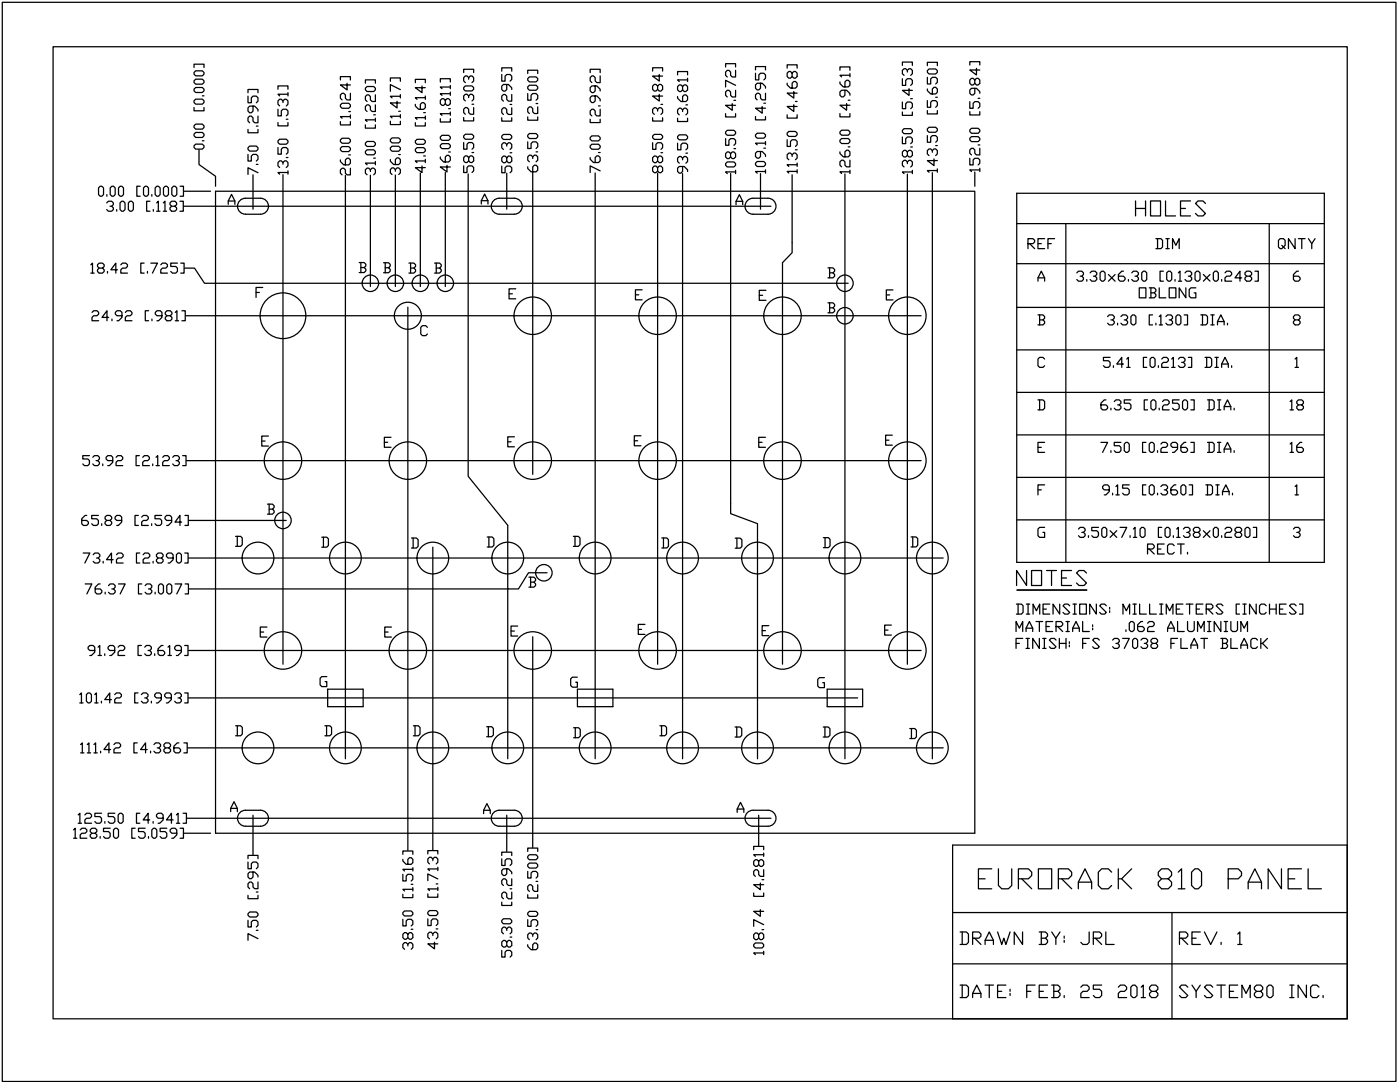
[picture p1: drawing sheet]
<svg xmlns="http://www.w3.org/2000/svg" width="279mm" height="216mm" viewBox="0 0 279 216" stroke-linecap="round" stroke-linejoin="round" font-family="sans-serif">
<g fill="none" stroke="#000" stroke-width=".25">
<path d="M.5 .5h278.1v215.3h-278.1zM10.6 9.3h258.3v194h-258.3zM43 38.2h151.5v128.1h-151.5M48.1 39.9l.9-.3h3a1.6 1.6 0 0 1 1.6 1.6 1.6 1.6 0 0 1-1.6 1.5h-3a1.59 1.59 0 0 1-1.5-1.1 1.59 1.59 0 0 1 .6-1.7zM98.7 39.9l.9-.3h3a1.6 1.6 0 0 1 1.6 1.6 1.6 1.6 0 0 1-1.6 1.5h-3a1.59 1.59 0 0 1-1.5-1.1 1.59 1.59 0 0 1 .6-1.7zM149.3 39.9l1-.3h3a1.6 1.6 0 0 1 1.6 1.6 1.6 1.6 0 0 1-1.6 1.5h-3a1.59 1.59 0 0 1-1.5-1.1 1.59 1.59 0 0 1 .5-1.7zM202.9 38.6h61.4v73.6h-61.4zM45.5 40.8v-.7l.7-1.3 .7 1.3v.7M45.5 40.1h1.4M51.1 58.4h.7M52.4 57.4h-1.3v2M71.7 52.4h1l.3 .3v.4l-.3 .3 .3 .3v.4l-.3 .3h-1"/>
<path d="M72 52.4v2M72 53.4h.7M76.5 52.4h1l.4 .4v.3l-.4 .3 .4 .4v.3l-.4 .3h-1M76.9 52.4v2M76.9 53.4h.6M81.6 52.5h1l.3 .3v.4l-.3 .3 .3 .3v.4l-.3 .3h-1M81.9 52.5v2M81.9 53.5h.7M86.7 52.5h1l.4 .3v.4l-.4 .3 .4 .3v.4l-.4 .3h-1M87.1 53.5h.6M87.1 52.5v2M96.1 40.7v-.7l.6-1.3 .7 1.3v.7"/>
<path d="M96.1 40h1.3M101.6 58.6h.7M102.9 57.6h-1.3v2h1.3M126.8 58.8h.7M128.1 57.8h-1.3v2h1.3M146.9 40.8v-.6l.7-1.4 .6 1.4v.6M146.9 40.2h1.3M151.5 58.9h.7M152.9 57.9h-1.4v2h1.4M165.2 53.4h1l.4 .4v.3l-.4 .3 .4 .4v.3l-.4 .3h-1M165.6 53.4v2M165.6 54.4h.6"/>
<path d="M176.9 58.8h.7M178.2 57.9h-1.3v1.9h1.3M202.9 44.6h61.4M202.9 52.6h61.4M205.2 48.6h1l.3-.3v-.3l-.3-.4h-1v2M205.5 48.6l1 1M207.1 56.1v-.7l.7-1.3 .7 1.3v.7M207.1 48.6h.7M207.1 55.4h1.4M208.5 47.6h-1.4v2h1.4M209.1 48.6h.7M210.5 47.6h-1.4v2"/>
<path d="M212.7 44.6v67.6M214.9 54.4l.3-.3h.7l.3 .3v.4l-.3 .3M215.6 55.1h.3l.3 .3v.4l-.3 .3h-.7l-.3-.3M216.9 55.8v.3M217.6 54.4l.3-.3h.7l.3 .3v.4l-.3 .3M218.2 55.1h.4l.3 .3v.4l-.3 .3h-.7l-.3-.3M219.6 54.4l.3-.3h.3l.3 .3v1.4l-.3 .3h-.3l-.3-.3zM221.2 54.8l1.3 1.3M222.5 54.8l-1.3 1.3M224.2 54.1h-.3l-.7 .7v1l.3 .3h.7l.3-.3v-.4l-.3-.3h-1M225.2 55.8v.3M225.9 54.4l.3-.3h.7l.3 .3v.4l-.3 .3"/>
<path d="M226.5 55.1h.4l.3 .3v.4l-.3 .3h-.7l-.3-.3M226.6 40.1v3M226.6 41.6h2M227.4 57.4h1.3v2h-1.3zM228.2 54.1h.3l.4 .3v1.4l-.4 .3h-.3l-.3-.3v-1.4zM228.6 40.1v3M229.4 57.4h1l.3 .4v.3l-.3 .3 .3 .4v.3l-.3 .3h-1M229.6 40.1h2v3h-2zM229.7 57.4v2M229.7 58.4h.7M230.7 47.6h1l.3 .4v1.3l-.3 .3h-1M231 47.6v2"/>
<path d="M231.3 57.4v2h1.4M232.2 54.1h-.7v2h.7M232.6 40.1v3h2M232.7 49.6h.6M232.7 47.6h.6M233 47.6v2M233.2 54.1h.3l.3 .3v1.4l-.3 .3h-.3l-.4-.3v-1.4zM233.3 57.4h1.4v2h-1.4zM234 49.6v-2l.7 1.4 .6-1.4v2M234.5 55.8v.3M235.2 54.4l.3-.3v2M235.2 56.1h.6"/>
<path d="M235.6 41.6h1M236.5 54.4l.3-.3h.7l.3 .3v.4l-.3 .3M236.7 57.4v2l-1.4-2v2M237.2 55.1h.3l.3 .3v.4l-.3 .3h-.7l-.3-.3M237.6 40.1h-2v3h2M238.7 57.4h-1l-.4 .4v1.3l.4 .3h1v-1h-.4M238.8 54.1h.4l.3 .3v1.4l-.3 .3h-.4l-.3-.3v-1.4zM240.2 54.8l1.3 1.3M240.6 40.6l-.5-.5h-1l-.5 .5 2 2-.5 .5h-1l-.5-.5M241.5 54.8l-1.3 1.3M242.5 54.1h.3l.3 .3v1.4l-.3 .3h-.3l-.4-.3v-1.4zM243.8 55.8v.3"/>
<path d="M244.5 54.4l.3-.3h.7l.3 .3v.4l-.3 .3h-.7l-.3 .3v.7h1.3M247.8 55.4h-1.3l1-1.3v2M248.8 55.1l-.3 .3v.4l.3 .3h.7l.3-.3v-.4l-.3-.3h-.7l-.3-.3v-.4l.3-.3h.7l.3 .3v.4l-.3 .3M250.5 54.1h.6v2h-.6M253.3 44.6v67.6M255.1 48l.4-.4h.6l.4 .4v1l-.7 .6h-.3l-.4-.3zM255.8 49l.7 .6M258.5 47.6v2l-1.4-2v2M259.1 54.1h-.3l-.7 .7v1l.4 .3h.6l.4-.3v-.4l-.4-.3h-1M259.1 47.6h1.4M259.8 47.6v2M261.1 47.6l.7 1v1"/>
<path d="M262.5 47.6l-.7 1M85.3 65.3l-.3-.3h-.7l-.3 .3v1.3l.3 .4h.7l.3-.4M165.2 60.4h1l.4 .4v.3l-.4 .3 .4 .4v.3l-.4 .3h-1M165.6 60.4v2M165.6 61.4h.6M202.9 61.3h61.4M202.9 69.8h61.4M202.9 78.3h61.4M207.1 62.8h1l.4 .4v.3l-.4 .3 .4 .4v.3l-.4 .3h-1M207.1 79.8h1l.4 .3v1.4l-.4 .3h-1M207.5 62.8v2M207.5 79.8v2"/>
<path d="M207.5 63.8h.6M208.5 71.6l-.4-.3h-.6l-.4 .3v1.4l.4 .3h.6l.4-.3M220.7 79.8h-.3l-.7 .7v1l.3 .3h.7l.3-.3v-.4l-.3-.3h-1M221 63.2l.4-.4h.6l.4 .4v.3l-.4 .3M221.5 71.3h-1.3v.7h1l.3 .3v.7l-.3 .3h-.7l-.3-.3M221.7 63.8h.3l.4 .4v.3l-.4 .3h-.6l-.4-.3M222.2 73v.3M223 64.5v.3M223.7 63.2l.3-.4h.7l.3 .4v.3l-.3 .3M224.2 72.6h-1.3l1-1.3v2M224.4 63.8h.3l.3 .4v.3l-.3 .3h-.7l-.3-.3M224.9 71.6l.3-.3v2"/>
<path d="M224.9 73.3h.6M225.7 79.8h-1.3v.7h1l.3 .3v.7l-.3 .3h-.7l-.3-.3M226 62.8h.4l.3 .4v1.3l-.3 .3h-.4l-.3-.3v-1.3zM228.9 71.3h-.7v2h.7M229 79.8h-.6v2h.6M229.9 71.3h.3l.3 .3v1.4l-.3 .3h-.3l-.4-.3v-1.4zM230 62.8h-.6v2h.6M230.7 64.5v.3M231.2 73v.3M231.3 63.2l.4-.4v2M231.3 64.8h.7M231.8 71.6l.4-.3h.6l.4 .3v.4l-.4 .3h-.6l-.4 .3v.7h1.4"/>
<path d="M232.7 63.2l.3-.4h.7l.3 .4v.3l-.3 .3M233.3 63.8h.4l.3 .4v.3l-.3 .3h-.7l-.3-.3M233.8 71.6l.4-.3v2M233.8 73.3h.7M234.7 63.2l.3-.4h.3l.4 .4v1.3l-.4 .3h-.3l-.3-.3zM235.2 71.6l.3-.3h.7l.3 .3v.4l-.3 .3M235.3 79.8h-1.3v.7h1l.3 .3v.7l-.3 .3h-.7l-.3-.3M235.8 72.3h.4l.3 .3v.4l-.3 .3h-.7l-.3-.3M236.3 62.8h.7v2h-.7M237.2 71.3h.6v2h-.6M237.7 79.8h.6v2h-.6M239.7 62.8h1l.3 .4v1.3l-.3 .3h-1"/>
<path d="M240 62.8v2M240.5 71.3h1l.3 .3v1.4l-.3 .3h-1M240.8 71.3v2M241 79.8h1l.3 .3v1.4l-.3 .3h-1M241.3 79.8v2M241.6 64.8h.7M241.6 62.8h.7M242 62.8v2M242.5 73.3h.6M242.5 71.3h.6M242.8 71.3v2M243 64.8v-.6l.6-1.4 .7 1.4v.6"/>
<path d="M243 64.2h1.3M243 79.8h.6M243.3 79.8v2M243.8 73.3v-.7l.7-1.3 .6 1.3v.7M243.8 72.6h1.3M245 64.5v.3M245.8 73v.3M258.5 63.8l-.4 .4v.3l.4 .3h.6l.4-.3v-.3l-.4-.4h-.6l-.4-.3v-.3l.4-.4h.6l.4 .4v.3l-.4 .3M258.5 71.6l.3-.3v2M258.5 73.3h.6M52.2 88h.7M53.6 87h-1.4v2h1.4"/>
<path d="M76.7 88.3h.7M78 87.3h-1.3v2h1.3M101.3 88.2h.7M102.7 87.2h-1.4v2h1.4M126.6 88h.7M127.9 87h-1.3v1.9h1.3M151.4 88.3h.7M152.8 87.3h-1.4v2h1.4M176.7 87.8h.7M178.1 86.8h-1.4v2h1.4M202.9 86.8h61.4M202.9 95.3h61.4"/>
<path d="M207.1 89.3h.7M207.1 97.7h.7M208.5 88.3h-1.4v2h1.4M208.5 96.8h-1.4v1.9M219.7 88.3h1.3l-1 2M221.4 97.7h-1l-.4-.3v-.3l.4-.3h.6l.4 .3v1l-.7 .6h-.3M221.7 81.5v.3M221.7 89.9v.4M222 98.4v.3M222.4 80.1l.3-.3h.7l.3 .3v.4l-.3 .3M222.7 97.1l.3-.3v1.9M222.7 98.7h.7"/>
<path d="M223 80.8h.4l.3 .3v.4l-.3 .3h-.7l-.3-.3M223.7 88.3h-1.3v.6h1l.3 .4v.6l-.3 .4h-.7l-.3-.4M224.4 88.6l.3-.3h.3l.4 .3v1.3l-.4 .4h-.3l-.3-.4zM225.4 96.8h-1.4v.6h1l.4 .3v.7l-.4 .3h-.6l-.4-.3M228.7 88.3h-.7v2h.7M228.7 96.8h-.7v1.9h.7M229.4 88.6l.3-.3h.3l.4 .3v1.3l-.4 .4h-.3l-.3-.4zM229.4 97.1l.3-.3h.3l.4 .3v1.3l-.4 .3h-.3l-.3-.3zM229.7 80.1l.3-.3h.4l.3 .3v1.4l-.3 .3h-.4l-.3-.3zM231 89.9v.4M231 98.4v.3M231.3 81.5v.3"/>
<path d="M231.7 88.6l.3-.3h.7l.3 .3v.3l-.3 .4h-.7l-.3 .3v.7h1.3M231.7 97.1l.3-.3h.7l.3 .3v.3l-.3 .3M232 80.1l.3-.3h.7l.3 .3v.4l-.3 .3h-.7l-.3 .3v.7h1.3M232.3 97.7h.4l.3 .4v.3l-.3 .3h-.7l-.3-.3M234.7 96.8h-.4l-.6 .6v1l.3 .3h.7l.3-.3v-.3l-.3-.4h-1M235 89.3h-1l-.3-.4v-.3l.3-.3h.7l.3 .3v1l-.7 .7h-.3M235.7 97.1l.3-.3h.3l.4 .3v1.3l-.4 .3h-.3l-.3-.3zM236 80.1l.3-.3h.4l.3 .3v1.4l-.3 .3h-.4l-.3-.3zM236.7 88.3h-.4l-.6 .6v1l.3 .4h.7l.3-.4v-.3l-.3-.3h-1M237.3 96.8h.7v1.9h-.7M237.7 88.3h.6v2h-.6M240.7 96.8h.9l.4 .3v1.3l-.4 .3h-.9"/>
<path d="M241 88.3h1l.3 .3v1.3l-.3 .4h-1M241 96.8v1.9M241.3 88.3v2M242.6 98.7h.7M242.6 96.8h.7M243 81.8h.6M243 90.3h.6M243 88.3h.6M243 96.8v1.9M243.3 88.3v2M244 98.7v-.6l.6-1.3 .7 1.3v.6M244 98.1h1.3"/>
<path d="M244.3 81.8v-.7l.7-1.3 .6 1.3v.7M244.3 90.3v-.7l.7-1.3 .6 1.3v.7M244.3 81.1h1.3M244.3 89.6h1.3M246 98.4v.3M246.3 81.5v.3M246.3 89.9v.4M257.5 80.1l.3-.3v2M257.5 88.6l.3-.3v2M257.5 81.8h.6M257.5 90.3h.6M258.5 97.1l.3-.3v1.9"/>
<path d="M258.5 98.7h.6M259.1 80.8l-.3 .3v.4l.3 .3h.7l.3-.3v-.4l-.3-.3h-.7l-.3-.3v-.4l.3-.3h.7l.3 .3v.4l-.3 .3M259.8 88.3h-.3l-.7 .6v1l.3 .4h.7l.3-.4v-.3l-.3-.3h-1M47 107h1l.3 .4v1.3l-.3 .3h-1M47.4 107v2M53.4 100.6h1l.3 .3v.4l-.3 .3 .3 .3v.4l-.3 .3h-1M53.7 100.6v2M53.7 101.6h.7M64.2 107.2h1l.3 .3v1.4l-.3 .3h-1M64.5 107.2v2M82.1 107.4h1l.3 .3v1.3l-.3 .4h-1M82.5 107.4v2"/>
<path d="M97.2 107.2h1l.4 .3v1.3l-.4 .3h-1M97.6 107.2v1.9M105.6 115.2h1l.3 .3v.3l-.3 .4 .3 .3v.3l-.3 .4h-1M105.9 115.2v2M105.9 116.2h.7M114.4 107h1l.4 .4v1.3l-.4 .3h-1M114.8 107v2M132.1 107.3h1l.3 .4v1.3l-.3 .3h-1M132.4 107.3v2M146.7 107.4h1l.4 .3v1.3l-.4 .4h-1M147.1 107.4v2M164.3 107.3h1l.4 .3v1.3l-.4 .4h-1"/>
<path d="M164.7 107.3v2M181.8 107.1h1l.4 .4v1.3l-.4 .3h-1M182.2 107.1v2M202.9 103.7h61.4M203 117.7h13.9M204.9 113.8v3l-2-3v3M205.9 113.8h2v3h-2zM208.5 105.2h-1l-.4 .4v1.3l.4 .3h1v-1h-.4M208.9 113.8h2M209.9 113.8v3M211.9 115.3h.9M213.8 113.8h-1.9v3h1.9"/>
<path d="M215.2 105.6l.4-.4h.6l.4 .4v.3l-.4 .3M215.9 106.2h.3l.4 .4v.3l-.4 .3h-.6l-.4-.3M216.8 114.3l-.5-.5h-1l-.5 .5 2 2-.5 .5h-1l-.5-.5M217.2 106.9v.3M219.2 105.2h-1.3v.7h1l.3 .3v.7l-.3 .3h-.7l-.3-.3M219.9 105.6l.3-.4h.3l.4 .4v1.3l-.4 .3h-.3l-.3-.3zM221.5 105.9l1.4 1.3M222.9 105.9l-1.4 1.3M223.5 105.2h1.4l-1 2M225.5 106.9v.3M226.2 105.6l.3-.4v2M226.2 107.2h.7"/>
<path d="M227.5 105.6l.4-.4h.3l.3 .4v1.3l-.3 .3h-.3l-.4-.3zM229 109.6h1l.4-.4v-.3l-.4-.3h-1v1.9M229.4 109.6l1 .9M231 109.6h.7M231.8 105.2h-.6v2h.6M232.3 108.6h-1.3v1.9h1.3M232.5 105.6l.3-.4h.4l.3 .4v1.3l-.3 .3h-.4l-.3-.3zM234.2 106.9v.3M234.3 108.9l-.3-.3h-.7l-.3 .3v1.3l.3 .3h.7l.3-.3M234.8 105.6l.4-.4v2M234.8 107.2h.7M235 108.6h1.3"/>
<path d="M235.7 108.6v1.9M236.2 105.6l.3-.4h.7l.3 .4v.3l-.3 .3M236.8 106.2h.4l.3 .4v.3l-.3 .3h-.7l-.3-.3M237 110.2v.3M238.5 106.2l-.3 .4v.3l.3 .3h.7l.3-.3v-.3l-.3-.4h-.7l-.3-.3v-.3l.3-.4h.7l.3 .4v.3l-.3 .3M240.2 105.9l1.3 1.3M241.5 105.9l-1.3 1.3M242.1 105.6l.4-.4h.3l.3 .4v1.3l-.3 .3h-.3l-.4-.3zM243.8 106.9v.3M244.5 105.6l.3-.4h.7l.3 .4v.3l-.3 .3h-.7l-.3 .4v.6h1.3M246.8 106.2l-.3 .4v.3l.3 .3h.7l.3-.3v-.3l-.3-.4h-.7l-.3-.3v-.3l.3-.4h.7l.3 .4v.3l-.3 .3M248.5 105.6l.3-.4h.3l.4 .4v1.3l-.4 .3h-.3l-.3-.3z"/>
<path d="M250.1 105.2h.7v2h-.7M258.1 105.6l.4-.4h.6l.4 .4v.3l-.4 .3M258.8 106.2h.3l.4 .4v.3l-.4 .3h-.6l-.4-.3M51.9 126.1h.7M53.3 125.1h-1.4v2h1.4M65.2 135h-1l-.3 .3v1.4l.3 .3h1v-1h-.3M65.4 137.5h7.1v3.5h-7.1zM76.8 126.1h.7M78.1 125.1h-1.3v2h1.3M102 125.9h.6M103.3 124.9h-1.3v2h1.3M115.2 135.1h-1l-.3 .4v1.3l.3 .3h1v-1h-.3"/>
<path d="M115.2 137.5h7.1v3.5h-7.1zM127.4 125.6h.6M128.7 124.6h-1.3v2h1.3M152.1 125.8h.7M153.4 124.8h-1.3v2h1.3M164.5 135.2h-1l-.3 .4v1.3l.3 .3h1v-1h-.3M165.1 137.5h7.1v3.5h-7.1zM176.6 125.7h.6M177.9 124.7h-1.3v2h1.3M202.8 126v-2l.6 1.3 .7-1.3v2M202.8 128.4h.6M202.8 120.5h1l.4 .4v1.3l-.4 .3h-1"/>
<path d="M203.2 120.5v2M204.1 127.4h-1.3v2M204.8 126v-.7l.6-1.3 .7 1.3v.7M204.8 125.3h1.3M204.8 129.4h.6M204.8 127.4h.6M204.8 122.5h.7M204.8 120.5h.7M205.1 127.4v2M205.2 120.5v2M206.2 122.5v-2l.6 1.4 .7-1.4v2M206.8 124h1.3"/>
<path d="M207.4 127.4v2l-1.3-2v2M207.4 124v2M208.1 129.4h.7M208.1 127.4h.7M208.2 121.5h.6M208.4 127.4v2M208.8 125h.6M209.5 120.5h-1.3v2h1.3M210.1 124h-1.3v2h1.3M210.8 125h.9l.4-.3v-.3l-.4-.4h-.9v2M210.8 127.7l-.4-.3h-.6l-.4 .3 1.4 1.3-.4 .4h-.6l-.4-.4M211.1 125l1 1"/>
<path d="M211.4 128.4h1.3M211.4 127.4v2M211.5 120.5v2l-1.3-2v2M212.7 124h.7M212.7 126h.7M212.7 127.4v2M213.1 124v2M213.4 128.1v.3M213.4 128.7v.3M213.5 120.9l-.4-.4h-.6l-.3 .4 1.3 1.3-.4 .3h-.6l-.3-.3M214.1 126v-.7l.6-1.3 .7 1.3v.7M214.1 125.3h1.3"/>
<path d="M214.1 122.5h.7M214.1 120.5h.7M214.5 120.5v2M215.5 120.5h1.3v2h-1.3zM216.1 124v2h1.3M216.1 128.4h.6M217.4 127.4h-1.3v2M218.1 124.7v.3M218.1 125.3v.4M218.8 120.5v2l-1.3-2v2M219.4 127.7l-.3-.3h-.7l-.3 .3 1.3 1.3-.3 .4h-.7l-.3-.4M220.8 120.9l-.3-.4h-.7l-.3 .4 1.3 1.3-.3 .3h-.7l-.3-.3"/>
<path d="M221.5 121.2v.3M221.5 121.9v.3M222 127.7l.4-.3h.6l.4 .3v.4l-.4 .3M222.7 128.4h.3l.4 .3v.3l-.4 .4h-.6l-.4-.4M224 127.4h1.4l-1 2M224.1 122.5v-2l.7 1.4 .6-1.4v2M224.7 125.7v.3M225.4 124.4l.3-.4h.3l.4 .4v1.3l-.4 .3h-.3l-.3-.3zM226 127.7l.4-.3h.3l.3 .3v1.3l-.3 .4h-.3l-.4-.4zM226.1 122.5h.7M226.1 120.5h.7M226.4 120.5v2"/>
<path d="M227.4 120.5v2h1.4M227.7 127.7l.3-.3h.7l.3 .3v.4l-.3 .3M228 124h-.3l-.7 .7v1l.4 .3h.6l.4-.3v-.4l-.4-.3h-1M228.4 128.4h.3l.3 .3v.3l-.3 .4h-.7l-.3-.4M229 124.4l.4-.4h.6l.4 .4v.3l-.4 .3h-.6l-.4 .3v.7h1.4M229.4 120.5v2h1.4M230 128.4l-.3 .3v.3l.3 .4h.7l.3-.4v-.3l-.3-.3h-.7l-.3-.3v-.4l.3-.3h.7l.3 .3v.4l-.3 .3M231.4 122.5h.7M231.4 120.5h.7M231.8 120.5v2M232.8 122.5v-2l.6 1.4 .7-1.4v2M233 126v-.7l.7-1.3 .6 1.3v.7"/>
<path d="M233 125.3h1.3M233.7 128.4h.6M234.7 121.5h.7M235 124v2h1.3M235 127.4h-1.3v2M235.7 127.4v2h1.3M236.1 120.5h-1.4v2h1.4M236.7 120.5h1.4M237 124v1.7l.3 .3h.7l.3-.3v-1.7M237.4 120.5v2M237.7 129.4v-.7l.6-1.3 .7 1.3v.7M237.7 128.7h1.3"/>
<path d="M238.7 121.5h.7M239 126v-2l.7 1.3 .6-1.3v2M239.7 127.4h1.3M240.1 120.5h-1.4v2h1.4M240.3 127.4v2M240.7 121.5h1l.4-.3v-.3l-.4-.4h-1v2M241 124h.7M241 126h.7M241.1 121.5l1 1M241.3 124v2M243.6 124v2l-1.3-2v2M243.6 127.4h1l.4 .3v.4l-.4 .3 .4 .3v.3l-.4 .4h-1"/>
<path d="M244 128.4h.6M244 127.4v2M244.1 120.9l-.4-.4h-.6l-.4 .4 1.4 1.3-.4 .3h-.6l-.4-.3M244.3 124h.7M244.3 126h.7M244.6 124v2M245.6 124v1.7l.4 .3h.6l.4-.3v-1.7M245.6 127.4v2h1.4M247.4 120.5h-.7v2h.7M247.6 126v-2l.7 1.3 .7-1.3v2M247.6 129.4v-.7l.7-1.3 .7 1.3v.7M247.6 128.7h1.4"/>
<path d="M248 122.5h.7M248 120.5h.7M248.4 120.5v2M250.7 120.5v2l-1.3-2v2M251 127.7l-.4-.3h-.6l-.4 .3v1.3l.4 .4h.6l.4-.4M251.6 127.4v2M252 128.4l1 1M252.7 120.9l-.3-.4h-.7l-.3 .4v1.3l.3 .3h.7l.3-.3M253 127.4l-1 1h-.4M253.4 121.5h1.3M253.4 120.5v2M254.7 120.5v2"/>
<path d="M255.4 121.5h.6M256.7 120.5h-1.3v2h1.3M258.7 120.9l-.4-.4h-.6l-.4 .4 1.4 1.3-.4 .3h-.6l-.4-.3M259.3 120.5h.7v2h-.7M47 144.8h1l.4 .4v1.3l-.4 .3h-1M47.4 144.8v2M64.8 144.8h1l.4 .4v1.3l-.4 .3h-1M65.2 144.8v2M82.5 144.8h1l.3 .4v1.3l-.3 .3h-1M82.8 144.8v2M97.1 145h1l.4 .3v1.4l-.4 .3h-1M97.5 145v2"/>
<path d="M114.5 145.2h1l.3 .3v1.4l-.3 .3h-1M114.8 145.2v2M131.7 144.8h1l.3 .3v1.4l-.3 .3h-1M132 144.8v2M146.7 145.1h1l.3 .3v1.3l-.3 .4h-1M147 145.1v2M164.3 145.1h1l.3 .3v1.3l-.3 .4h-1M164.6 145.1v2M181.6 145.4h1l.3 .3v1.3l-.3 .4h-1M181.9 145.4v2M46 162v-.7l.7-1.3 .7 1.3v.7M46 161.3h1.4"/>
<path d="M48.1 162l.9-.3h3a1.6 1.6 0 0 1 1.6 1.6 1.6 1.6 0 0 1-1.6 1.6h-3a1.59 1.59 0 0 1-1.5-1.1 1.59 1.59 0 0 1 .6-1.8zM96.5 162.3v-.6l.7-1.3 .6 1.3v.6M96.5 161.7h1.3M98.7 162l.9-.3h3a1.6 1.6 0 0 1 1.6 1.6 1.6 1.6 0 0 1-1.6 1.6h-3a1.59 1.59 0 0 1-1.5-1.1 1.59 1.59 0 0 1 .6-1.8zM147.1 162.1v-.7l.7-1.3 .6 1.3v.7M147.1 161.4h1.3M149.3 162l1-.3h3a1.6 1.6 0 0 1 1.6 1.6 1.6 1.6 0 0 1-1.6 1.6h-3a1.59 1.59 0 0 1-1.5-1.1 1.59 1.59 0 0 1 .5-1.8zM190.1 168.6h78.8v34.7h-78.8zM195.3 175.4h1.3M197.9 173.4h-2.6v4h2.6M199.3 173.4v3.3l.6 .7h1.3l.7-.7v-3.3M203.2 175.4h2l.7-.7v-.7l-.7-.6h-2v4"/>
<path d="M203.9 175.4l2 2M207.2 173.4h2.7v4h-2.7zM211.2 175.4h2l.7-.7v-.7l-.7-.6h-2v4M211.9 175.4l2 2M215.2 177.4v-1.4l1.3-2.6 1.4 2.6v1.4M215.2 176h2.7M221.9 174l-.7-.6h-1.3l-.7 .6v2.7l.7 .7h1.3l.7-.7M223.2 173.4v4M223.8 175.4l2 2M225.8 173.4l-2 2h-.6M231.8 175.4l-.6 .6v.7l.6 .7h1.3l.7-.7v-.7l-.7-.6h-1.3l-.6-.7v-.7l.6-.6h1.3l.7 .6v.7l-.7 .7M235.1 174l.7-.6v4"/>
<path d="M235.1 177.4h1.4M238.5 173.4h.6l.7 .6v2.7l-.7 .7h-.6l-.7-.7v-2.7zM245.1 175.4h2l.7-.7v-.7l-.7-.6h-2v4M249.1 177.4v-1.4l1.3-2.6 1.4 2.6v1.4M249.1 176h2.7M255.7 173.4v4l-2.6-4v4M257.1 175.4h1.3M259.7 173.4h-2.6v4h2.6M261.1 173.4v4h2.6M190.1 182.1h78.8M190.1 192.3h78.8M191.6 186h1.3l.4 .4v1.6l-.4 .5h-1.3"/>
<path d="M191.6 196.6h1.3l.4 .4v1.6l-.4 .5h-1.3M192 186v2.5M192 196.6v2.5M194.1 187.2h1.3l.4-.4v-.4l-.4-.4h-1.3v2.5M194.1 199.1v-.9l.8-1.6 .9 1.6v.9M194.1 198.2h1.7M194.5 187.2l1.3 1.3M196.6 188.5v-.9l.8-1.6 .9 1.6v.9M196.6 187.6h1.7M196.6 196.6h1.7M197.4 196.6v2.5M199.1 186l.8 2.5 .4-1.3 .5 1.3 .8-2.5"/>
<path d="M199.1 197.8h.8M200.8 196.6h-1.7v2.5h1.7M201.6 197.4v.4M201.6 198.2v.4M204.1 186v2.5l-1.7-2.5v2.5M204.9 197.8h.8M206.6 196.6h-1.7v2.5M207.4 186h1.2l.5 .4v.4l-.5 .4 .5 .4v.4l-.5 .5h-1.2M207.4 197.8h.8M207.8 186v2.5M207.8 187.2h.8M209.1 196.6h-1.7v2.5h1.7"/>
<path d="M209.9 186l.8 1.2v1.3M209.9 196.6h1.2l.5 .4v.4l-.5 .4 .5 .4v.4l-.5 .5h-1.2M210.3 197.8h.8M210.3 196.6v2.5M211.6 186l-.9 1.2M212.4 186.8v.4M212.4 187.6v.4M212.4 198.6v.5M215.7 197l.4-.4h.9l.4 .4v.4l-.4 .4h-.9l-.4 .4v.9h1.7M217.4 186v2l-.4 .5h-.9l-.4-.5M218.2 187.2h1.2l.5-.4v-.4l-.5-.4h-1.2v2.5M218.6 187.2l1.3 1.3"/>
<path d="M219.9 196.6h-1.7v.8h1.2l.5 .4v.8l-.5 .5h-.8l-.4-.5M220.7 186v2.5h1.7M223.2 197l.4-.4h.8l.4 .4v.4l-.4 .4h-.8l-.4 .4v.9h1.6M226.1 196.6h.4l.4 .4v1.6l-.4 .5h-.4l-.4-.5v-1.6zM227.8 197l.4-.4v2.5M227.8 199.1h.8M229.8 197.8l-.4 .4v.4l.4 .5h.9l.4-.5v-.4l-.4-.4h-.9l-.4-.4v-.4l.4-.4h.9l.4 .4v.4l-.4 .4M233.9 182.1v21.2M235.4 187.2h1.2l.5-.4v-.4l-.5-.4h-1.2v2.5M235.8 187.2l1.3 1.3M237.1 197l-.5-.4h-.8l-.4 .4 1.7 1.6-.5 .5h-.8l-.4-.5M237.9 196.6l.8 1.2v1.3"/>
<path d="M237.9 187.2h.8M239.5 186h-1.6v2.5h1.6M239.5 196.6l-.8 1.2M240.4 186l1.2 2.5 1.3-2.5M242 197l-.4-.4h-.8l-.4 .4 1.6 1.6-.4 .5h-.8l-.4-.5M242.9 196.6h1.6M243.7 188v.5M243.7 196.6v2.5M245.4 197.8h.8M247 186.4l.4-.4v2.5M247 196.6h-1.6v2.5h1.6M247 188.5h.8"/>
<path d="M247.8 199.1v-2.5l.9 1.6 .8-1.6v2.5M250.8 197.8l-.5 .4v.4l.5 .5h.8l.4-.5v-.4l-.4-.4h-.8l-.5-.4v-.4l.5-.4h.8l.4 .4v.4l-.4 .4M253.2 196.6h.5l.4 .4v1.6l-.4 .5h-.5l-.4-.5v-1.6zM257.4 196.6h.8M257.4 199.1h.8M257.8 196.6v2.5M260.7 196.6v2.5l-1.6-2.5v2.5M263.2 197l-.4-.4h-.8l-.4 .4v1.6l.4 .5h.8l.4-.5M264 198.6v.5"/>
<circle cx="73.9" cy="56.5" r="1.65"/>
<circle cx="78.9" cy="56.5" r="1.65"/>
<circle cx="83.9" cy="56.5" r="1.65"/>
<circle cx="88.9" cy="56.5" r="1.65"/>
<circle cx="168.6" cy="56.5" r="1.65"/>
<circle cx="56.5" cy="63" r="4.6"/>
<circle cx="81.4" cy="63" r="2.7"/>
<circle cx="106.3" cy="63" r="3.7"/>
<circle cx="131.2" cy="63" r="3.7"/>
<circle cx="156.2" cy="63" r="3.7"/>
<circle cx="168.6" cy="63" r="1.65"/>
<circle cx="181.1" cy="63" r="3.7"/>
<circle cx="56.5" cy="91.9" r="3.7"/>
<circle cx="81.4" cy="91.9" r="3.7"/>
<circle cx="106.3" cy="91.9" r="3.7"/>
<circle cx="131.2" cy="91.9" r="3.7"/>
<circle cx="156.2" cy="91.9" r="3.7"/>
<circle cx="181.1" cy="91.9" r="3.7"/>
<circle cx="51.5" cy="111.3" r="3.2"/>
<circle cx="56.5" cy="103.8" r="1.65"/>
<circle cx="68.9" cy="111.3" r="3.2"/>
<circle cx="86.4" cy="111.3" r="3.2"/>
<circle cx="101.3" cy="111.3" r="3.2"/>
<circle cx="108.5" cy="114.3" r="1.65"/>
<circle cx="118.8" cy="111.3" r="3.2"/>
<circle cx="136.2" cy="111.3" r="3.2"/>
<circle cx="151.2" cy="111.3" r="3.2"/>
<circle cx="168.6" cy="111.3" r="3.2"/>
<circle cx="186.1" cy="111.3" r="3.2"/>
<circle cx="56.5" cy="129.8" r="3.7"/>
<circle cx="81.4" cy="129.8" r="3.7"/>
<circle cx="106.3" cy="129.8" r="3.7"/>
<circle cx="131.2" cy="129.8" r="3.7"/>
<circle cx="156.2" cy="129.8" r="3.7"/>
<circle cx="181.1" cy="129.8" r="3.7"/>
<circle cx="51.5" cy="149.2" r="3.2"/>
<circle cx="68.9" cy="149.2" r="3.2"/>
<circle cx="86.4" cy="149.2" r="3.2"/>
<circle cx="101.3" cy="149.2" r="3.2"/>
<circle cx="118.8" cy="149.2" r="3.2"/>
<circle cx="136.2" cy="149.2" r="3.2"/>
<circle cx="151.2" cy="149.2" r="3.2"/>
<circle cx="168.6" cy="149.2" r="3.2"/>
<circle cx="186.1" cy="149.2" r="3.2"/>
</g>
<g fill="none" stroke="#000" stroke-width=".25">
<path d="M38.7 17.8l.4-.3h1.3l.3 .3v.3l-.3 .4h-1.3l-.4-.4zM38.7 16.1l.4-.3h1.3l.3 .3v.4l-.3 .3h-1.3l-.4-.3zM38.7 13.5v-.7h2v.7M39.1 19.8h1.3l.3 .3v.3l-.3 .4h-1.3l-.4-.4v-.3zM39.1 14.1h1.3l.3 .4v.3l-.3 .3h-1.3l-.4-.3v-.3zM40.4 19.1h.3M38.7 25.1l.4-.3h1.3l.3 .3v.3l-.3 .4h-1.3l-.4-.4zM38.7 21.4v.7h2v-.7M39.1 28.8h1.3l.3 .3v.3l-.3 .4h-1.3l-.4-.4v-.3zM39.1 26.4h1.3l.3 .4v.3l-.3 .3h-1.3l-.4-.3v-.3zM39.7 29.8v3l3.3 2.4v2M40.4 28.1h.3"/>
<path d="M43 38.2v128.1M14.7 165.6l.3-.3v2M14.7 167.3h.6M16 165.6l.3-.3h.7l.3 .3v.3l-.3 .4h-.7l-.3 .3v.7h1.3M18.3 166.3l-.3 .3v.3l.3 .4h.7l.3-.4v-.3l-.3-.3h-.7l-.3-.4v-.3l.3-.3h.7l.3 .3v.3l-.3 .4M20 166.9v.4M22 165.3h-1.3v.6h1l.3 .4v.6l-.3 .4h-.7l-.3-.4M22.7 165.6l.3-.3h.3l.3 .3v1.3l-.3 .4h-.3l-.3-.4zM27 165.3h-.7v2h.7M29 165.3h-1.4v.6h1l.4 .4v.6l-.4 .4h-.6l-.4-.4M29.6 166.9v.4M30.3 165.6l.3-.3h.4l.3 .3v1.3l-.3 .4h-.4l-.3-.4z"/>
<path d="M33.3 165.3h-1.3v.6h1l.3 .4v.6l-.3 .4h-.7l-.3-.4M35.3 166.3h-1l-.3-.4v-.3l.3-.3h.6l.4 .3v1l-.7 .7h-.3M35.9 165.3h.7v2h-.7M36.7 166.3h5.3"/>
</g>
<g fill="none" stroke="#000" stroke-width=".25">
<path d="M49.5 19.2v1.3h.7v-1l.3-.3h.7l.3 .3v.7l-.3 .3M49.5 18.5v-.6h2v.6M55.5 17.8v-.7h2v.7M57.5 18.8h-2l.3 .3M57.5 18.5v.6M67.9 16v-.7h2v.7M69.3 16.6v1.3l-1.4-.9h2M69.9 18.6v1.3h-.6l-.4-.3v-.7l-.3-.3h-.3l-.4 .3v.7l.4 .3M72.9 16.6v-.7h2v.7M73.3 17.3h1.3l.3 .3v.3l-.3 .4h-1.3l-.4-.4v-.3zM74.9 18.9v1.4h-.7l-.3-.4v-.6l-.3-.4h-.3l-.4 .4v.6l.4 .4M77.9 16.2v-.6h2v.6"/>
<path d="M79.9 19.2h-2l.3 .3M79.9 17.9l-2-1v1.3M79.9 18.9v.6M82.9 16.5v-.7h2v.7M84.2 17.2v1.3l-1.3-1h2M84.9 19.5h-2l.3 .3M84.9 19.2v.6M87.9 16.4v-.7h2v.7M89.9 18.7h-2l.3 .3M89.9 17.4h-2l.3 .3M89.9 17v.7M89.9 18.4v.6"/>
<path d="M92.5 17.5l.4-.4h1.3l.3 .4v.3l-.3 .3h-1.3l-.4-.3zM92.5 14.5v-.7h2v.7M93.5 19.5v-.4l.4-.3h.3l.3 .3v.7l-.3 .3M93.5 19.1l-.3-.3h-.3l-.4 .3v.7l.4 .3M93.5 15.8v-.3l.4-.3h.3l.3 .3v.6l-.3 .4M93.5 15.5l-.3-.3h-.3l-.4 .3v.6l.4 .4M100.1 14.9v1.3h.7v-1l.3-.3h.7l.3 .3v.7l-.3 .3M100.1 14.2v-.7h2v.7M101.1 16.9v1l-.3 .3h-.3l-.4-.3v-.7l.4-.3h1l.6 .6v.4M102.1 18.9v1.3h-.6l-.4-.4v-.6l-.3-.3h-.3l-.4 .3v.6l.4 .4M105.3 17.3l.4-.3h1.3l.3 .3v.4l-.3 .3h-1.3l-.4-.3zM105.3 18.7v1.3h.7v-1l.3-.3h.7l.3 .3v.7l-.3 .3"/>
<path d="M105.3 14.7v-.7h2v.7M105.7 15.3h1.3l.3 .4v.3l-.3 .3h-1.3l-.4-.3v-.3zM117.8 14.5v-.7h2v.7M118.8 19.1v1l-.4 .4h-.3l-.3-.4v-.6l.3-.4h1l.7 .7v.3M118.8 17.1v1l-.4 .4h-.3l-.3-.4v-.6l.3-.4h1l.7 .7v.3M119.8 15.2v1.3h-.7l-.3-.3v-.7l-.4-.3h-.3l-.3 .3v.7l.3 .3M130.2 14.2v-.7h2v.7M131.2 17.2l-.3-.4h-.3l-.4 .4v.6l.4 .4h.3l.3-.4v-.6l.4-.4h.3l.3 .4v.6l-.3 .4h-.3l-.4-.4M131.6 18.8v1.4l-1.4-1h2M131.6 14.9v1.3l-1.4-1h2M135.2 19.3v.3l.7 .7h1l.3-.4v-.6l-.3-.4h-.3l-.4 .4v1M135.2 14.9v-.6h2v.6"/>
<path d="M136.2 17.3l-.3-.4h-.3l-.4 .4v.6l.4 .4h.3l.3-.4v-.6l.4-.4h.3l.3 .4v.6l-.3 .4h-.3l-.4-.4M137.2 15.9h-2l.4 .4M137.2 15.6v.7M144.8 13.4v-.7h2v.7M146.8 18v1.4h-.7l-.3-.4v-.6l-.3-.4h-.4l-.3 .4v.6l.3 .4M146.8 17l-2-1v1.4M146.8 14v1.4h-.7l-.3-.4v-.6l-.3-.4h-.4l-.3 .4v.6l.3 .4M150.8 14.6v1.3h.6v-1l.4-.3h.6l.4 .3v.7l-.4 .3M150.8 13.9v-.6h2v.6M151.8 16.6v1l-.4 .3h-.3l-.3-.3v-.7l.3-.3h1l.7 .7v.3M152.8 18.6v1.3h-.7l-.3-.3v-.7l-.4-.3h-.3l-.3 .3v.7l.3 .3M157.1 16.6v.3l.7 .7h1l.3-.3v-.7l-.3-.3h-.4l-.3 .3v1"/>
<path d="M157.1 13.6v-.7h2v.7M158.1 14.6l-.3-.3h-.4l-.3 .3v.7l.3 .3h.4l.3-.3v-.7l.3-.3h.4l.3 .3v.7l-.3 .3h-.4l-.3-.3M158.4 18.3v1.3l-1.3-1h2M167.6 16.3v.4l.7 .6h1l.3-.3v-.7l-.3-.3h-.3l-.4 .3v1M167.6 14v-.6h2v.6M168.6 18v1l-.3 .3h-.3l-.4-.3v-.7l.4-.3h1l.6 .7v.3M169.6 15h-2l.4 .3M169.6 14.7v.6M180.1 15.7v1.3h.7v-1l.3-.3h.6l.4 .3v.7l-.4 .3M180.1 13v-.6h2v.6M181.1 14.4v-.4l.3-.3h.3l.4 .3v.7l-.4 .3M181.1 14l-.3-.3h-.4l-.3 .3v.7l.3 .3"/>
<path d="M181.4 17.7v1.3l-1.3-1h2M181.7 19.7h.4M185.1 14.1l.3-.3h1.3l.4 .3v.3l-.4 .4h-1.3l-.3-.4zM185.1 17.8v.3l.6 .6h1l.4-.3v-.6l-.4-.4h-.3l-.3 .4v.9M185.1 15.4v1.4h.6v-1l.4-.4h.6l.4 .4v.6l-.4 .4M185.1 13.1v-.7h2v.7M186.7 19.4h.4M193.5 13v-.7h2v.7M194.5 17.6v1l-.3 .4h-.3l-.4-.4v-.6l.4-.4h1l.6 .7v.3M194.5 16l-.3-.4h-.3l-.4 .4v.6l.4 .4h.3l.3-.4v-.6l.4-.4h.3l.3 .4v.6l-.3 .4h-.3l-.4-.4M194.9 13.6v1.4l-1.4-1h2M195.2 19.6h.3"/>
<path d="M20 37.2h.3l.4 .3v1.3l-.4 .4h-.3l-.3-.4v-1.3zM21.3 38.8v.4M22.3 37.2h.4l.3 .3v1.3l-.3 .4h-.4l-.3-.4v-1.3zM24 37.2h.3l.3 .3v1.3l-.3 .4h-.3l-.3-.4v-1.3zM28 37.2h-.7v2h.7M29 37.2h.3l.3 .3v1.3l-.3 .4h-.3l-.4-.4v-1.3zM30.3 38.8v.4M31.3 37.2h.3l.4 .3v1.3l-.4 .4h-.3l-.3-.4v-1.3zM33 37.2h.3l.3 .3v1.3l-.3 .4h-.3l-.4-.4v-1.3zM34.6 37.2h.4l.3 .3v1.3l-.3 .4h-.4l-.3-.4v-1.3zM35.9 37.2h.7v2h-.7M36.7 38.2h5.3"/>
<path d="M49.5 30.8v1.3h.7v-1l.3-.3h.7l.3 .3v.7l-.3 .3M49.5 25.8v.7h2v-.7M49.8 29.1h1.4l.3 .4v.3l-.3 .3h-1.4l-.3-.3v-.3zM50.5 21.2v1l-.3 .3h-.4l-.3-.3v-.7l.3-.3h1l.7 .6v.4M50.5 34.9v6.8M51.2 32.8h.3M51.2 25.2h.3M51.5 34.5l-2-1v1.3M51.5 23.2v1.3h-.7l-.3-.3v-.7l-.3-.3h-.4l-.3 .3v.7l.3 .3M55.5 29.4v1.4h.6v-1l.4-.4h.6l.4 .4v.6l-.4 .4M55.5 24.5v.6h2v-.6M55.5 21.8v1.3h.6v-1l.4-.3h.6l.4 .3v.7l-.4 .3"/>
<path d="M55.8 27.8h1.3l.4 .3v.3l-.4 .4h-1.3l-.3-.4v-.3zM56.5 32.8v-.4l.3-.3h.3l.4 .3v.7l-.4 .3M56.5 32.4l-.4-.3h-.3l-.3 .3v.7l.3 .3M56.5 20.5v-.4l.3-.3h.3l.4 .3v.7l-.4 .3M56.5 20.1l-.4-.3h-.3l-.3 .3v.7l.3 .3M56.5 34.8v97.7M57.1 31.4h.4M57.1 23.8h.4M57.5 34.4h-2l.3 .4M57.5 34.1v.7M67.9 27.9l.4-.3h1.3l.3 .3v.3l-.3 .4h-1.3l-.4-.4zM67.9 31.9v.3l.7 .7h1l.3-.3v-.7l-.3-.3h-.3l-.4 .3v1"/>
<path d="M67.9 24.3v.6h2v-.6M68.3 29.2h1.3l.3 .4v.3l-.3 .3h-1.3l-.4-.3v-.3zM68.3 20.6h1.3l.3 .3v.4l-.3 .3h-1.3l-.4-.3v-.4zM68.9 35v116.4M69.6 30.9h.3M69.6 22.3h.3M69.9 33.6v1.3h-.6l-.4-.3v-.7l-.3-.3h-.3l-.4 .3v.7l.4 .3M69.9 23.3h-2l.4 .3M69.9 22.9v.7M72.9 24.9v.7h2v-.7M73.3 29.9h1.3l.3 .3v.4l-.3 .3h-1.3l-.4-.3v-.4zM73.3 28.2h1.3l.3 .4v.3l-.3 .3h-1.3l-.4-.3v-.3z"/>
<path d="M73.9 34.2v-.3l.3-.4h.4l.3 .4v.6l-.3 .4M73.9 33.9l-.3-.4h-.3l-.4 .4v.6l.4 .4M73.9 35v22.2M74.6 31.6h.3M74.6 22.9h.3M74.9 32.6h-2l.4 .3M74.9 23.9h-2l.4 .3M74.9 20.9v1.3h-.7l-.3-.3v-.6l-.3-.4h-.3l-.4 .4v.6l.4 .3M74.9 23.6v.6M74.9 32.2v.7M77.9 31.8v.4l.7 .6h1l.3-.3v-.7l-.3-.3h-.4l-.3 .3v1M77.9 24.2v.7h2v-.7"/>
<path d="M78.2 29.2h1.4l.3 .3v.3l-.3 .4h-1.4l-.3-.4v-.3zM78.2 27.5h1.4l.3 .3v.4l-.3 .3h-1.4l-.3-.3v-.4zM78.9 34.2v-.4l.3-.3h.4l.3 .3v.7l-.3 .3M78.9 33.8l-.3-.3h-.4l-.3 .3v.7l.3 .3M78.9 34.9v22.3M79.2 20.2v1.3l-1.3-1h2M79.6 30.8h.3M79.6 22.2h.3M79.9 23.2h-2l.3 .3M79.9 22.9v.6M82.9 24.5v.6h2v-.6M82.9 20.8v.4l.7 .6h1l.3-.3v-.7l-.3-.3h-.4l-.3 .3v1"/>
<path d="M83.2 29.5h1.4l.3 .3v.3l-.3 .4h-1.4l-.3-.4v-.3zM83.2 27.8h1.4l.3 .3v.4l-.3 .3h-1.4l-.3-.3v-.4zM83.9 34.5v22.7M84.2 33.1v1.3l-1.3-1h2M84.6 31.1h.3M84.6 22.5h.3M84.9 32.1h-2l.3 .3M84.9 23.5h-2l.3 .3M84.9 23.1v.7M84.9 31.8v.6M87.9 29l.3-.3h1.3l.4 .3v.3l-.4 .4h-1.3l-.3-.4zM87.9 27.3l.3-.3h1.3l.4 .3v.4l-.4 .3h-1.3l-.3-.3z"/>
<path d="M87.9 31.3v.4l.6 .6h1l.4-.3v-.7l-.4-.3h-.3l-.3 .3v1M87.9 23.7v.6h2v-.6M88.9 20l-.4-.3h-.3l-.3 .3v.7l.3 .3h.3l.4-.3v-.7l.3-.3h.3l.4 .3v.7l-.4 .3h-.3l-.3-.3M88.9 34.4v22.8M89.2 33v1.3l-1.3-1h2M89.5 30.3h.4M89.5 21.7h.4M89.9 22.7h-2l.3 .3M89.9 22.4v.6M92.5 27.1l.4-.3h1.3l.3 .3v.3l-.3 .4h-1.3l-.4-.4zM92.5 33.1v1.3h.7v-1l.3-.3h.7l.3 .3v.7l-.3 .3M92.5 28.4v1.4h.7v-1l.3-.4h.7l.3 .4v.6l-.3 .4"/>
<path d="M92.5 23.5v.6h2v-.6M93.4 34.7v60.3l7.9 9.8v46.6M93.5 31.4l-.3-.3h-.3l-.4 .3v.7l.4 .3h.3l.3-.3v-.7l.4-.3h.3l.3 .3v.7l-.3 .3h-.3l-.4-.3M94.2 30.4h.3M94.2 20.8h.3M94.5 21.5v1.3h-.6l-.4-.3v-.7l-.3-.3h-.3l-.4 .3v.7l.4 .3M100.1 27.2l.4-.4h1.3l.3 .4v.3l-.3 .3h-1.3l-.4-.3zM100.1 33.1v1.4h.7v-1l.3-.4h.7l.3 .4v.6l-.3 .4M100.1 23.5v.7h2v-.7M101.1 31.5l-.3-.4h-.3l-.4 .4v.6l.4 .4h.3l.3-.4v-.6l.4-.4h.3l.3 .4v.6l-.3 .4h-.3l-.4-.4M101.1 29.2v-.4l.4-.3h.3l.3 .3v.7l-.3 .3M101.1 28.8l-.3-.3h-.3l-.4 .3v.7l.4 .3"/>
<path d="M101.1 34.6v7.1M101.8 30.5h.3M101.8 20.8h.3M102.1 21.5v1.3h-.6l-.4-.3v-.7l-.3-.3h-.3l-.4 .3v.7l.4 .3M105.3 33.3v.3l.7 .7h1l.3-.3v-.7l-.3-.3h-.4l-.3 .3v1M105.3 28.3v1.3h.7v-1l.3-.3h.7l.3 .3v.7l-.3 .3M105.3 23.3v.7h2v-.7M105.7 26.6h1.3l.3 .4v.3l-.3 .3h-1.3l-.4-.3v-.3zM106.3 31.6v-.3l.3-.3h.4l.3 .3v.7l-.3 .3M106.3 31.3l-.3-.3h-.3l-.4 .3v.7l.4 .3M106.3 34.4v60.3M107 30.3h.3"/>
<path d="M107 20.7h.3M107.3 21.3v1.4h-.7l-.3-.4v-.6l-.3-.4h-.3l-.4 .4v.6l.4 .4M117.8 27.4l.3-.3h1.3l.4 .3v.4l-.4 .3h-1.3l-.3-.3zM117.8 31.4v.4l.6 .6h1l.4-.3v-.7l-.4-.3h-.3l-.3 .3v1M117.8 23.8v.7h2v-.7M118.1 28.8h1.3l.4 .3v.3l-.4 .4h-1.3l-.3-.4v-.3zM118.8 34.5v116.9M119.4 30.4h.4M119.4 21.1h.4M119.8 34.1l-2-1v1.3M119.8 21.8v1.3h-.7l-.3-.3v-.7l-.4-.3h-.3l-.3 .3v.7l.3 .3M130.2 28.5v1.3h.7v-1l.3-.3h.7l.3 .3v.7l-.3 .3"/>
<path d="M130.2 23.5v.7h2v-.7M130.6 26.8h1.3l.3 .3v.4l-.3 .3h-1.3l-.4-.3v-.4zM131.2 33.5l-.3-.4h-.3l-.4 .4v.6l.4 .4h.3l.3-.4v-.6l.4-.4h.3l.3 .4v.6l-.3 .4h-.3l-.4-.4M131.2 31.5l-.3-.4h-.3l-.4 .4v.6l.4 .4h.3l.3-.4v-.6l.4-.4h.3l.3 .4v.6l-.3 .4h-.3l-.4-.4M131.2 22.2v-.4l.4-.3h.3l.3 .3v.7l-.3 .3M131.2 21.8l-.3-.3h-.3l-.4 .3v.7l.4 .3M131.2 34.5v98M131.9 30.5h.3M131.9 20.8h.3M135.2 28.6v1.3h.7v-1l.3-.3h.7l.3 .3v.7l-.3 .3M135.2 23.6v.6h2v-.6M135.6 26.9h1.3l.3 .3v.4l-.3 .3h-1.3l-.4-.3v-.4z"/>
<path d="M136.2 33.2v1l-.3 .3h-.3l-.4-.3v-.6l.4-.4h1l.6 .7v.3M136.2 31.9v-.3l.4-.4h.3l.3 .4v.6l-.3 .4M136.2 31.6l-.3-.4h-.3l-.4 .4v.6l.4 .4M136.2 22.3v-.4l.4-.3h.3l.3 .3v.7l-.3 .3M136.2 21.9l-.3-.3h-.3l-.4 .3v.7l.4 .3M136.2 34.6v116.8M136.9 30.6h.3M136.9 20.9h.3M144.8 27.7v1.3h.7v-1l.3-.3h.7l.3 .3v.7l-.3 .3M144.8 22.7v.6h2v-.6M145.1 32.3h1.4l.3 .3v.4l-.3 .3h-1.4l-.3-.3v-.4zM145.1 26h1.4l.3 .3v.4l-.3 .3h-1.4l-.3-.3v-.4z"/>
<path d="M145.8 30.6l-.3-.3h-.4l-.3 .3v.7l.3 .3h.4l.3-.3v-.7l.3-.3h.4l.3 .3v.7l-.3 .3h-.4l-.3-.3M145.8 34.6v67.9l5.4 2v46.9M146.1 20.7v1.3l-1.3-1h2M146.5 29.7h.3M146.5 20h.3M146.8 34.3h-2l.3 .3M146.8 34v.6M150.8 32.6l.3-.4h1.3l.4 .4v.3l-.4 .3h-1.3l-.3-.3zM150.8 26.9l.3-.3h1.3l.4 .3v.3l-.4 .4h-1.3l-.3-.4zM150.8 23.3v.6h2v-.6M151.8 30.2v1l-.4 .4h-.3l-.3-.4v-.6l.3-.4h1l.7 .7v.3M151.8 34.6v7.1"/>
<path d="M152.1 21.3v1.3l-1.3-1h2M152.4 29.6h.4M152.4 20.6h.4M152.8 34.2h-2l.3 .4M152.8 28.6h-2l.3 .3M152.8 28.2v.7M152.8 33.9v.7M157.1 27.9v1.3h.7v-1l.3-.3h.7l.3 .3v.7l-.3 .3M157.1 22.9v.7h2v-.7M157.4 26.2h1.4l.3 .4v.3l-.3 .3h-1.4l-.3-.3v-.3zM158.1 34.9v15.5l-1.9 2v80.1M158.1 31.2v-.3l.3-.4h.4l.3 .4v.6l-.3 .4"/>
<path d="M158.1 30.9l-.3-.4h-.4l-.3 .4v.6l.3 .4M158.4 20.9v1.3l-1.3-1h2M158.8 29.9h.3M158.8 20.2h.3M159.1 34.2h-2l.3 .3M159.1 32.9h-2l.3 .3M159.1 32.5v.7M159.1 33.9v.6M167.6 28l.4-.4h1.3l.3 .4v.3l-.3 .3h-1.3l-.4-.3zM167.6 26.3l.4-.3h1.3l.3 .3v.3l-.3 .4h-1.3l-.4-.4zM167.6 30.3v.3l.7 .7h1l.3-.3v-.7l-.3-.3h-.3l-.4 .3v1M167.6 22.7v.6h2v-.6"/>
<path d="M168.6 34.7v116.7M169 20.7v1.3l-1.4-1h2M169.3 20h.3M169.3 29.3h.3M169.6 34.3h-2l.4 .3M169.6 32v1.3h-.6l-.4-.3v-.7l-.3-.3h-.3l-.4 .3v.7l.4 .3M169.6 34v.6M180.1 26l.3-.3h1.3l.4 .3v.3l-.4 .4h-1.3l-.3-.4zM180.1 27.3v1.4h.7v-1l.3-.4h.6l.4 .4v.6l-.4 .4M180.1 22.4v.6h2v-.6M180.1 20.4v1.3h.7v-1l.3-.3h.6l.4 .3v.7l-.4 .3M181.1 32.7v-.4l.3-.3h.3l.4 .3v.7l-.4 .3"/>
<path d="M181.1 32.3l-.3-.3h-.4l-.3 .3v.7l.3 .3M181.1 30.3l-.3-.3h-.4l-.3 .3v.7l.3 .3h.4l.3-.3v-.7l.3-.3h.3l.4 .3v.7l-.4 .3h-.3l-.3-.3M181.1 34.7v97.8M181.7 29.3h.4M182.1 34.3h-2l.3 .3M182.1 34v.6M185.1 27.1v1.3h.6v-1l.4-.3h.6l.4 .3v.7l-.4 .3M185.1 22.1v.6h2v-.6M185.1 20.1v1.3h.6v-1l.4-.3h.6l.4 .3v.7l-.4 .3M185.4 25.4h1.3l.4 .3v.4l-.4 .3h-1.3l-.3-.3v-.4zM186.1 30.4v-.4l.3-.3h.3l.4 .3v.7l-.4 .3M186.1 30l-.4-.3h-.3l-.3 .3v.7l.3 .3"/>
<path d="M186.1 34.5v116.9M186.4 31.7v1.3l-1.3-1h2M186.7 29h.4M187.1 34h-2l.3 .4M187.1 33.7v.7M193.5 27.6l.4-.3h1.3l.3 .3v.3l-.3 .4h-1.3l-.4-.4zM193.5 25.9l.4-.3h1.3l.3 .3v.4l-.3 .3h-1.3l-.4-.3zM193.5 31.6v1.3h.7v-1l.3-.3h.7l.3 .3v.7l-.3 .3M193.5 22.3v.6h2v-.6M193.5 20.3v1.3h.7v-1l.3-.3h.7l.3 .3v.7l-.3 .3M194.5 34.3v2.9M195.2 28.9h.3"/>
<path d="M195.5 33.9h-2l.4 .3M195.5 29.6v1.3h-.6l-.4-.3v-.7l-.3-.3h-.3l-.4 .3v.7l.4 .3M195.5 33.6v.6M18.1 52.8l.4-.3v2M18.1 54.5h.7M19.8 53.5l-.3 .3v.4l.3 .3h.7l.3-.3v-.4l-.3-.3h-.7l-.3-.3v-.4l.3-.3h.7l.3 .3v.4l-.3 .3M21.3 40.5l.3-.3h.7l.3 .3v.3l-.3 .4M21.5 54.2v.3M22 41.2h.3l.3 .3v.3l-.3 .3h-.7l-.3-.3M23.3 41.8v.3M23.4 53.8h-1.3l1-1.3v2M24.1 52.8l.3-.3h.7l.3 .3v.4l-.3 .3h-.7l-.3 .3v.7h1.3"/>
<path d="M24.3 40.2h.3l.3 .3v1.3l-.3 .3h-.3l-.3-.3v-1.3zM25.9 40.2h.4l.3 .3v1.3l-.3 .3h-.4l-.3-.3v-1.3zM28.8 52.5h-.7v2h.7M29.4 54.2v.3M29.9 40.2h-.6v1.9h.6M30.1 52.5h1.3l-1 2M30.6 41.8v.3M31.3 40.5l.3-.3v1.9M31.3 42.1h.6M32.1 52.8l.3-.3h.7l.3 .3v.4l-.3 .3h-.7l-.3 .3v.7h1.3M32.6 40.5l.3-.3v1.9M32.6 42.1h.7"/>
<path d="M34.3 41.2l-.4 .3v.3l.4 .3h.6l.4-.3v-.3l-.4-.3h-.6l-.4-.4v-.3l.4-.3h.6l.4 .3v.3l-.4 .4M35.4 52.5h-1.3v.7h1l.3 .3v.7l-.3 .3h-.7l-.3-.3M35.9 40.2h.7v1.9h-.7M36.1 52.5h.6v2h-.6M36.7 41.2h117.2M36.8 53.5h2l2 3h128.5M18.4 62.3l.3-.3h.7l.3 .3v.4l-.3 .3h-.7l-.3 .3v.7h1.3M21.7 63.3h-1.3l1-1.3v2M22.3 63.7v.3M24.3 63h-1l-.3-.3v-.4l.3-.3h.7l.3 .3v1l-.6 .7h-.4M25 62.3l.3-.3h.7l.3 .3v.4l-.3 .3h-.7l-.3 .3v.7h1.3M29.7 62h-.7v2h.7"/>
<path d="M30.3 63.7v.3M32.3 63h-1l-.3-.3v-.4l.3-.3h.7l.3 .3v1l-.6 .7h-.4M33.3 63l-.3 .3v.4l.3 .3h.7l.3-.3v-.4l-.3-.3h-.7l-.3-.3v-.4l.3-.3h.7l.3 .3v.4l-.3 .3M35 62.3l.3-.3v2M35 64h.6M36.3 62h.7v2h-.7M37.1 63h146.7M81.4 61.3v108.4M17.8 90.9h-1.3v.7h1l.3 .3v.7l-.3 .3h-.6l-.4-.3M18.5 91.2l.3-.3h.7l.3 .3v.4l-.3 .3M19.2 91.9h.3l.3 .3v.4l-.3 .3h-.7l-.3-.3M20.5 92.6v.3"/>
<path d="M22.5 91.9h-1l-.3-.3v-.4l.3-.3h.7l.3 .3v1l-.7 .7h-.3M23.2 91.2l.3-.3h.7l.3 .3v.4l-.3 .3h-.7l-.3 .3v.7h1.3M27.8 90.9h-.6v2h.6M28.5 91.2l.3-.3h.7l.3 .3v.4l-.3 .3h-.7l-.3 .3v.7h1.3M30.5 92.6v.3M31.1 91.2l.4-.3v2M31.1 92.9h.7M32.5 91.2l.3-.3h.7l.3 .3v.4l-.3 .3h-.7l-.3 .3v.7h1.3M34.5 91.2l.3-.3h.7l.3 .3v.4l-.3 .3M35.1 91.9h.4l.3 .3v.4l-.3 .3h-.7l-.3-.3M36.5 90.9h.6v2h-.6M37.2 91.9h146.6"/>
<path d="M16.6 110.4h1.3l-1 1.9M17 116.5h1.3l-1 2M17.3 102.9h-.3l-.7 .6v1l.3 .3h.7l.3-.3v-.3l-.3-.4h-1M18.6 110.7l.3-.3h.7l.3 .3v.3l-.3 .3M19.3 111.3h.3l.3 .4v.3l-.3 .3h-.7l-.3-.3M19.6 102.9h-1.3v.6h1l.3 .3v.7l-.3 .3h-.7l-.3-.3M20 116.5h-.3l-.7 .7v1l.3 .3h.7l.3-.3v-.4l-.3-.3h-1M20.3 104.5v.3M20.6 112v.3M21 118.2v.3M21.3 103.8l-.3 .4v.3l.3 .3h.7l.3-.3v-.3l-.3-.4h-.7l-.3-.3v-.3l.3-.3h.7l.3 .3v.3l-.3 .3M21.7 116.9l.3-.4h.7l.3 .4v.3l-.3 .3"/>
<path d="M22.3 117.5h.4l.3 .3v.4l-.3 .3h-.7l-.3-.3M22.6 111.7h-1.3l.9-1.3v1.9M23.2 110.7l.4-.3h.6l.4 .3v.3l-.4 .3h-.6l-.4 .4v.6h1.4M23.6 116.5h1.4l-1 2M24.3 103.8h-1l-.3-.3v-.3l.3-.3h.7l.3 .3v1l-.7 .6h-.3M27.6 102.9h-.7v1.9h.7M27.9 110.4h-.7v1.9h.7M28.3 103.2l.3-.3h.7l.3 .3v.3l-.3 .3h-.7l-.3 .4v.6h1.3M28.3 116.5h-.7v2h.7M28.6 110.7l.3-.3h.7l.3 .3v.3l-.3 .3h-.7l-.3 .4v.6h1.3M29 116.9l.3-.4h.7l.3 .4v.3l-.3 .3M29.6 117.5h.4l.3 .3v.4l-.3 .3h-.7l-.3-.3"/>
<path d="M30.3 104.5v.3M30.6 112v.3M31 118.2v.3M31.6 111.3l-.4 .4v.3l.4 .3h.6l.4-.3v-.3l-.4-.4h-.6l-.4-.3v-.3l.4-.3h.6l.4 .3v.3l-.4 .3M32 116.5h.3l.3 .4v1.3l-.3 .3h-.3l-.4-.3v-1.3zM32.3 102.9h-1.4v.6h1l.4 .3v.7l-.4 .3h-.6l-.4-.3M33.6 116.5h.3l.4 .4v1.3l-.4 .3h-.3l-.3-.3v-1.3zM34.3 103.8h-1l-.4-.3v-.3l.4-.3h.6l.4 .3v1l-.7 .6h-.3M34.5 111.3h-1l-.3-.3v-.3l.3-.3h.7l.3 .3v1l-.6 .6h-.4M34.9 116.5h1.4l-1 2M35.5 110.4h.4l.3 .3v1.3l-.3 .3h-.4l-.3-.3v-1.3zM36.2 104.2h-1.3l1-1.3v1.9"/>
<path d="M36.9 110.4h.6v1.9h-.6M36.9 102.9h.7v1.9h-.7M36.9 116.5h.7v2h-.7M37.6 111.3h150.6M37.7 103.8h19.4M86.4 109.2v60.4M109.2 114.3h-3.7l-2 3.2h-65.9M15.9 138.6l.4-.3v2M17.2 138.6l.4-.3h.3l.3 .3v1.3l-.3 .4h-.3l-.4-.4zM18.9 129.8h-1l-.3-.3v-.4l.3-.3h.7l.3 .3v1l-.7 .7h-.3M18.9 138.6l.3-.3v2M19.6 129.1l.3-.3v2"/>
<path d="M19.6 130.8h.6M20.2 139.9v.4M20.9 130.5v.3M22.2 139.6h-1.3l1-1.3v2M22.9 129.8h-1l-.3-.3v-.4l.3-.3h.7l.3 .3v1l-.7 .7h-.3M22.9 138.6l.3-.3h.7l.3 .3v.3l-.3 .4h-.7l-.3 .3v.7h1.3M23.6 129.1l.3-.3h.7l.3 .3v.4l-.3 .3h-.7l-.3 .3v.7h1.3M27.6 138.3h-.7v2h.7M28.2 128.8h-.6v2h.6M28.2 138.6l.3-.3h.7l.3 .3v.3l-.3 .4M28.9 129.1l.3-.3h.7l.3 .3v.4l-.3 .3M28.9 139.3h.3l.3 .3v.3l-.3 .4h-.7l-.3-.4"/>
<path d="M29.5 129.8h.4l.3 .3v.4l-.3 .3h-.7l-.3-.3M30.2 139.9v.4M30.9 130.5v.3M32.2 139.3h-1l-.3-.4v-.3l.3-.3h.7l.3 .3v1l-.7 .7h-.3M32.5 128.8h-.3l-.7 .7v1l.4 .3h.6l.4-.3v-.4l-.4-.3h-1M33.5 129.1l.4-.3v2M33.5 130.8h.7M34.2 139.3h-1l-.3-.4v-.3l.3-.3h.7l.3 .3v1l-.7 .7h-.3M34.9 138.6l.3-.3h.7l.3 .3v.3l-.3 .4M35.5 139.3h.4l.3 .3v.3l-.3 .4h-.7l-.3-.4M36.2 129.8h-1l-.3-.3v-.4l.3-.3h.7l.3 .3v1l-.7 .7h-.3M36.9 128.8h.6v2h-.6"/>
<path d="M36.9 138.3h.6v2h-.6M37.6 129.8h146.2M37.6 139.3h133.6M106.3 127.1v42M15.9 140.3h.7M16.1 148.6l.3-.4v2M16.1 150.2h.7M17.4 148.6l.4-.4v2M17.4 150.2h.7M18.8 148.6l.3-.4v2M18.8 150.2h.6M18.9 140.3h.7"/>
<path d="M20.1 149.9v.3M22.1 149.6h-1.4l1-1.4v2M22.7 148.6l.4-.4h.6l.4 .4v.3l-.4 .3h-.6l-.4 .4v.6h1.4M27.4 148.2h-.7v2h.7M29.4 149.6h-1.3l1-1.4v2M30 149.9v.3M30.7 148.6l.3-.4h.7l.3 .4v.3l-.3 .3M31.4 149.2h.3l.3 .4v.3l-.3 .3h-.7l-.3-.3M33 149.2l-.3 .4v.3l.3 .3h.7l.3-.3v-.3l-.3-.4h-.7l-.3-.3v-.3l.3-.4h.7l.3 .4v.3l-.3 .3M35.7 148.2h-.3l-.7 .7v1l.3 .3h.7l.3-.3v-.3l-.3-.4h-1M36.7 148.2h.7v2h-.7M37.4 149.2h150.8"/>
<path d="M15.6 162.6l.3-.3v2M15.6 164.3h.7M16.9 162.6l.4-.3h.6l.4 .3v.3l-.4 .4h-.6l-.4 .3v.7h1.4M20.3 162.3h-1.4v.6h1l.4 .4v.6l-.4 .4h-.6l-.4-.4M20.9 163.9v.4M22.9 162.3h-1.3v.6h1l.3 .4v.6l-.3 .4h-.7l-.3-.4M23.6 162.6l.3-.3h.3l.4 .3v1.3l-.4 .4h-.3l-.3-.4zM27.9 162.3h-.7v2h.7M29.9 163.6h-1.3l1-1.3v2M30.6 163.9v.4M32.6 163.3h-1l-.4-.4v-.3l.4-.3h.6l.4 .3v1l-.7 .7h-.3M34.5 163.6h-1.3l1-1.3v2"/>
<path d="M35.2 162.6l.3-.3v2M35.2 164.3h.7M36.5 162.3h.7v2h-.7M37.3 163.3h116.6M49.5 178.7v.6h2v-.6M49.5 172v1.3h.7v-1l.3-.3h.7l.3 .3v.7l-.3 .3M49.5 171.3v-.6h2v.6M50.5 174v1l-.3 .3h-.4l-.3-.3v-.7l.3-.3h1l.7 .7v.3M50.5 162.7v7.9M51.2 178h.3M51.5 176v1.3h-.7l-.3-.3v-.7l-.3-.3h-.4l-.3 .3v.7l.3 .3M80.4 178.4v.7h2v-.7"/>
<path d="M80.4 174.5v1.3h.7v-1l.3-.3h.7l.3 .3v.7l-.3 .3M80.4 171.5v.3l.7 .7h1l.3-.4v-.6l-.3-.4h-.4l-.3 .4v1M80.4 170.5v-.7h2v.7M82.1 176.5h.3M82.4 177.5h-2l.3 .3M82.4 173.5h-2l.3 .3M82.4 173.1v.7M82.4 177.1v.7M85.4 178.4v.6h2v-.6M85.4 170.4v-.7h2v.7M86.4 171.7v-.3l.3-.3h.3l.4 .3v.7l-.4 .3M86.4 171.4l-.4-.3h-.3l-.3 .3v.7l.3 .3"/>
<path d="M87 176.4h.4M87.4 177.4h-2l.3 .3M87.4 175.4l-2-1v1.3M87.4 173.4h-2l.3 .3M87.4 173.1v.6M87.4 177v.7M100.1 171.4v1.3h.7v-1l.3-.3h.7l.3 .3v.7l-.3 .3M100.1 170.7v-.7h2v.7M101.1 173.4v1l-.3 .3h-.3l-.4-.3v-.7l.4-.3h1l.6 .6v.4M101.1 162.7v7.3M101.8 177.4h.3M102.1 178v1.3h-.6l-.4-.3v-.7l-.3-.3h-.3l-.4 .3v.7l.4 .3"/>
<path d="M102.1 175.4v1.3h-.6l-.4-.3v-.7l-.3-.3h-.3l-.4 .3v.7l.4 .3M105.3 172.5l.4-.3h1.3l.3 .3v.4l-.3 .3h-1.3l-.4-.3zM105.3 170.9l.4-.3h1.3l.3 .3v.3l-.3 .4h-1.3l-.4-.4zM105.3 178.5v.7h2v-.7M105.3 173.9v1.3h.7v-1l.3-.3h.7l.3 .3v.7l-.3 .3M105.3 169.9v-.7h2v.7M107 175.9h.3M107.3 176.5v1.4h-.7l-.3-.4v-.6l-.3-.4h-.3l-.4 .4v.6l.4 .4M150.4 178.2v.7h2v-.7M150.4 169.6v-.7h2v.7M151.4 171.9l-.3-.4h-.4l-.3 .4v.6l.3 .4h.4l.3-.4v-.6l.3-.4h.4l.3 .4v.6l-.3 .4h-.4l-.3-.4M151.4 162.7v6.1"/>
<path d="M151.7 176.2v1.3l-1.3-1h2M152.1 175.5h.3M152.4 173.5v1.4h-.7l-.3-.4v-.6l-.3-.4h-.4l-.3 .4v.6l.3 .4M152.4 170.5h-2l.3 .4M152.4 170.2v.7M49.5 183.6v1.4h.7v-1l.3-.4h.7l.3 .4v.6l-.3 .4M49.8 182h1.4l.3 .3v.3l-.3 .4h-1.4l-.3-.4v-.3zM51.2 185.6h.3M51.5 187.3l-2-1v1.3M80.4 182.1l.3-.3h1.4l.3 .3v.3l-.3 .4h-1.4l-.3-.4zM80.4 183.4v1.4h.7v-1l.3-.4h.7l.3 .4v.6l-.3 .4M81.4 188.8v-.4l.3-.3h.4l.3 .3v.7l-.3 .3"/>
<path d="M81.4 188.4l-.3-.3h-.4l-.3 .3v.7l.3 .3M81.4 186.4l-.3-.3h-.4l-.3 .3v.7l.3 .3h.4l.3-.3v-.7l.3-.3h.4l.3 .3v.7l-.3 .3h-.4l-.3-.3M82.1 185.4h.3M85.4 182l.3-.3h1.3l.4 .3v.4l-.4 .3h-1.3l-.3-.3zM85.4 183.4v1.3h.6v-1l.4-.3h.6l.4 .3v.7l-.4 .3M86.4 186.7v-.4l.3-.3h.3l.4 .3v.7l-.4 .3M86.4 186.3l-.4-.3h-.3l-.3 .3v.7l.3 .3M86.7 188v1.3l-1.3-1h2M87 185.3h.4M100.1 183.7l.4-.4h1.3l.3 .4v.3l-.3 .3h-1.3l-.4-.3zM100.1 189.6v1.4h.7v-1l.3-.4h.7l.3 .4v.6l-.3 .4M100.1 180v.7h2v-.7"/>
<path d="M101.1 188l-.3-.3h-.3l-.4 .3v.6l.4 .4h.3l.3-.4v-.6l.4-.3h.3l.3 .3v.6l-.3 .4h-.3l-.4-.4M101.1 185.7v-.4l.4-.3h.3l.3 .3v.7l-.3 .3M101.1 185.3l-.3-.3h-.3l-.4 .3v.7l.4 .3M101.8 187h.3M105.3 182.2l.4-.3h1.3l.3 .3v.3l-.3 .4h-1.3l-.4-.4zM105.3 188.5v.3l.7 .7h1l.3-.3v-.7l-.3-.3h-.4l-.3 .3v1M105.3 183.5v1.3h.7v-1l.3-.3h.7l.3 .3v.7l-.3 .3M106.3 186.8v-.3l.3-.3h.4l.3 .3v.7l-.3 .3M106.3 186.5l-.3-.3h-.3l-.4 .3v.7l.4 .3M107 185.5h.3M150.7 188.2h1.4l.3 .3v.3l-.3 .4h-1.4l-.3-.4v-.3zM151.4 186.5l-.3-.3h-.4l-.3 .3v.7l.3 .3h.4l.3-.3v-.7l.3-.3h.4l.3 .3v.7l-.3 .3h-.4l-.3-.3"/>
<path d="M151.7 181.5v1.3l-1.3-1h2M152.1 185.5h.3M152.4 190.2h-2l.3 .3M152.4 184.5l-2-1v1.3M152.4 189.8v.7"/>
</g>
</svg>
